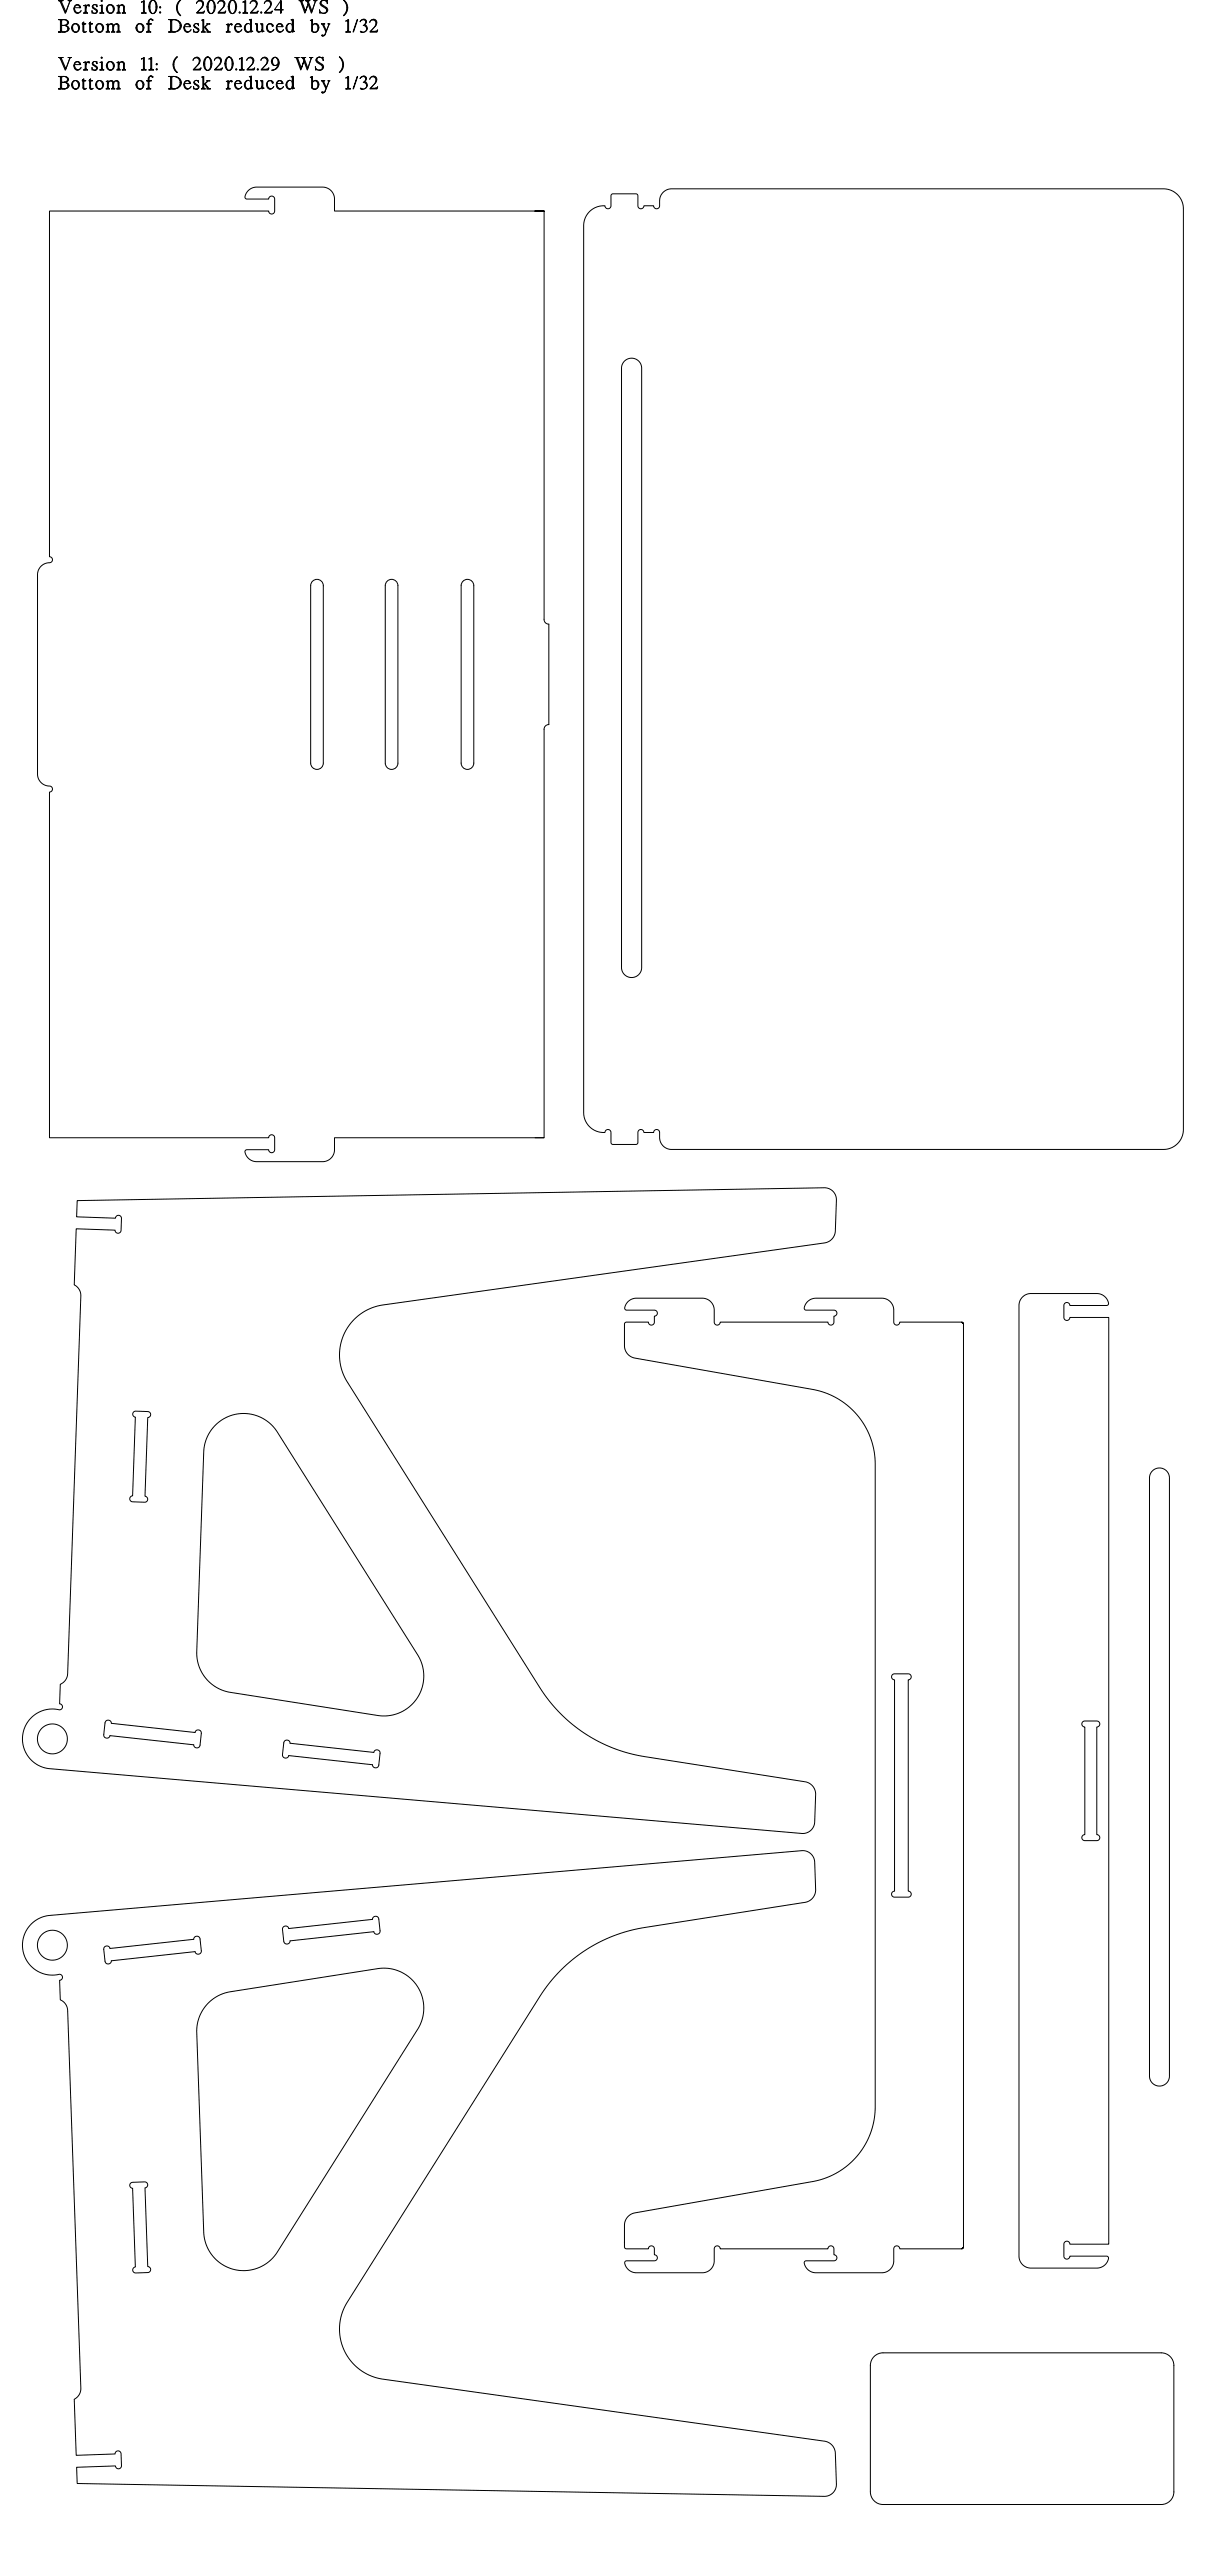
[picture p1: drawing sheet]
<svg xmlns="http://www.w3.org/2000/svg" width="1219mm" height="2587mm" viewBox="0 0 1219 2587" stroke-linecap="round" stroke-linejoin="round" font-family="sans-serif">
<g fill="none" stroke="#000" stroke-width="1">
<path d="M181 0a10 10 0 0 0 0 16M181 0a11 11 0 0 0 0 16M345 0a11 11 0 0 1 0 16M345 0a10 10 0 0 1 0 16M62 1h.1M62 1h1h-2l5 12M63 1h-4h1l6 12 4-12h2h-4h2v1l-4 10-5-11h1M64 20h-5h1l1 1v-1v12v-1l-1 1h-1M64 20a3 3 0 0 1 5 3 3 3 0 0 1-5 3M64 20h-3v12h-2h6M64 20a3 3 0 0 1 4 3 3 3 0 0 1-4 3M64 20h-1l-1 1v-1v11"/>
<path d="M78 5a3 3 0 0 1 3 3h-6M78 5a4 4 0 0 0-4 5 4 4 0 0 0 6 3l1-2a4 4 0 0 1-4 2 4 4 0 0 1-2-5 3 3 0 0 1 3-3M78 5a4 4 0 0 0-3 4 4 4 0 0 0 3 4M78 5l2 1v2l-1-3zM85 6h-1l2-1v3M85 5v1M86 5v8h-2l2-1v1v-8v1l-1-1M86 8h.1M89 5h.1M89 5l1 1zM90 6h.1M90 6a2.1 2.1 0 0 0-3-1 2.1 2.1 0 0 0-1 3"/>
<path d="M90 6h-1a1.5 1.5 0 0 0-2-1 1.5 1.5 0 0 0-1 2v6v-1l2 1h-4M93 7h.1M93 7v1l4 2a1.7 1.7 0 0 1 0 2 1.7 1.7 0 0 1-2 1M93 6l1 2 2 2a2 2 0 0 1 1 2 2 2 0 0 1-2 1M93 6h.1M93 6l1 2 4 2a2.3 2.3 0 0 1-3 3M95 5h.1M95 5h-2v2M95 5h2v2v-2zM95 5l-2 1M95 13h-3v-2a2.5 2.5 0 0 0 3 2M102 0v1"/>
<path d="M102 5v8h-2l2-1v1v-8v1h-2l3-1v8v-1l1 1h-4M107 9h.1M107 9a4 4 0 0 0 4 4M111 5a4 4 0 0 1 4 4 4 4 0 0 1-4 4M111 5a4 4 0 0 0-4 4M111 5a5 5 0 0 1 3 4 5 5 0 0 1-3 4M111 5a5 5 0 0 0-3 4 5 5 0 0 0 3 4M111 5a4 4 0 0 1 3 4 4 4 0 0 1-3 4M111 5h.1M111 13h.1M118 6h.1M118 6h-1l3-1v3"/>
<path d="M118 6h1v-1v8v-1l-2 1h4l-1-1v1v-5M119 5v8M120 8a2.7 2.7 0 0 1 2-3 2.7 2.7 0 0 1 3 2v6v-1l1 1h-3M122 5l2 1v1M122 5h.1M122 5l-1 1-1 2M123 5l1 1v1v6h-1l1-1v1v-6M144 1v12h-2h2v-1v1v-12v1h-1h-1l3-1v12v-1v1h2h-5M149 7h.1M149 7a6 6 0 0 0 5 7M151 19h.1M151 19l-1 2v3h2h-2v8v-1v1h1h-4"/>
<path d="M151 19h1M151 19l-1 1-1 1v11h-2l2-1v1v-8h-2h2a3 3 0 0 1 3-5M152 19a1.2 1.2 0 0 1 1 0 1.2 1.2 0 0 1 0 2l-2-2M152 19l1 1M152 1l1-1a10 10 0 0 0-1 12l1 2a9 9 0 0 1-2-12zM153 0h1M153 0a6 6 0 0 0-4 7M154 0a8 8 0 0 1 1 13l-1 1M154 0a9 9 0 0 1 2 12l-2 2M154 0a8 8 0 0 1 2 12l-2 2M161 7h.1M161 12v1"/>
<path d="M169 20h6h-2l-1 1v-1v12h-3h2v-1v1v-12v1v-1zM175 20h-3v12h-3h6M175 20a7 7 0 0 1 7 6M175 20a6 6 0 0 1 6 6M198 13h6h-7l5-5a4 4 0 0 0 1-5 4 4 0 0 0-5-1l-1 1a4 4 0 0 1 6-2 4 4 0 0 1 0 6l-5 5h7h-2l2-1-1 2M201 1h.1M201 1h-2M201 1a4 4 0 0 1 2 6M205 20h-2l1 1v-1v12v-1l-2 1h4l-1-1v1v-4v-1l4 5-1-1v1M208 7h.1M208 7a6 6 0 0 0 4 7M212 14h.1"/>
<path d="M212 0h.1M212 0a6 6 0 0 0-4 7M212 0a10 10 0 0 0-2 12l2 2M212 0a9 9 0 0 0-2 12l2 2M212 0a8 8 0 0 1 1 13l-1 1M212 0a9 9 0 0 1 2 12l-2 2M212 0a8 8 0 0 1 2 12l-2 2M219 13h7h-7l4-5a4 4 0 0 0 2-5 4 4 0 0 0-5-1l-1 1a4 4 0 0 1 5-2 4 4 0 0 1 0 6l-5 5h7h-1l2-1-1 2M222 1h.1M222 1h-1M222 1a4 4 0 0 1 2 6M229 7h.1"/>
<path d="M229 7a6 6 0 0 0 5 7M233 0h1M233 0a6 6 0 0 0-4 7M233 0a10 10 0 0 0-2 12l2 2a9 9 0 0 1-2-12l2-2M234 0a8 8 0 0 1 1 13l-1 1M234 0a9 9 0 0 1 1 12l-1 2M234 0a8 8 0 0 1 2 12l-2 2M241 12v1M246 1v12h-2h1l1-1v1v-12v1h-1h-1l3-1v12v-1v1h2h-5M250 20l2-1v13l1-13v13v-1h1l-2 1v-12v1zM252 13h6h-7l5-5a4 4 0 0 0 1-5 4 4 0 0 0-5-1l-1 1a4 4 0 0 1 6-2 4 4 0 0 1 0 6l-5 5h7h-2l2-1-1 2M253 1a4 4 0 0 1 5 2 4 4 0 0 1-1 4"/>
<path d="M262 12v1M266 13h7h-7l4-5a4 4 0 0 0 2-5 4 4 0 0 0-6-1l-1 1a4 4 0 0 1 6-2 4 4 0 0 1 0 6l-5 5h7h-2l2-1v2M269 1h.1M269 1h-1M269 1a4 4 0 0 1 2 6M276 10h6v-9v12v-3h-6v-1l6-8v9h3h-3v3M292 20l2-1v13v-13v13v-1h2l-2 1v-12v1zM305 1h-5h2l4 12 3-9-2 7-4-10v1v-1h1h-2l4 11M310 1h.1M310 1h1h-2l4 11M310 1h-1l4 10 4-10h1h-3h2M311 1h-4h1l5 12 4-11"/>
<path d="M313 20l1 11 2 2-3-2zM314 20l-2 1h1v-1v11l1 1 2 1M317 1v1M321 10a4 4 0 0 0 4 3h-4zM321 3h.1M321 3l1 2 6 4a2.9 2.9 0 0 1-3 4M325 0a2.7 2.7 0 0 0-3 2 2.7 2.7 0 0 0 1 3l5 3 1 2M325 0a2.4 2.4 0 0 0-3 2 2.4 2.4 0 0 0 2 3l4 3 1 2M325 0a3 3 0 0 0-4 3M325 0l3 1v-1l1 4a3 3 0 0 0-4-4zM329 10h.1M329 10a3 3 0 0 1-4 3"/>
<path d="M329 10a4 4 0 0 1-4 3M350 20v12h-3h2v-1v1v-12v1h-2l3-1v12v-1l1 1h1h-5M359 20l-4 12zM365 20h1l1 2M365 20h.1M365 20h-2l-1 2M365 19l-2 1-1 2M365 19h1M366 19h.1M366 19a2.7 2.7 0 0 1 2 3 2.7 2.7 0 0 1-2 3 4 4 0 0 1 3 5 4 4 0 0 1-5 2M375 20h.1M375 20h-2"/>
<path d="M375 20a4 4 0 0 1 2 6M62 31v1h3M62 31l1 1h2M64 26h1M64 26h-2h3M64 26a4 4 0 0 1 5 3M65 26a4 4 0 0 1 4 3M65 26a3 3 0 0 1 3 3M68 29h.1M68 29a3 3 0 0 1-3 3M69 29h.1M69 29a4 4 0 0 1-4 3"/>
<path d="M72 28h.1M72 28a4 4 0 0 0 4 4M76 24a4 4 0 0 1 4 4 4 4 0 0 1-4 4M76 24a4 4 0 0 0-4 4M76 24a5 5 0 0 1 3 4 5 5 0 0 1-3 4M76 24a5 5 0 0 0-3 4 5 5 0 0 0 3 4M76 24a4 4 0 0 1 3 4 4 4 0 0 1-3 4M76 24h.1M76 32h.1M84 31l1 1M84 22l-2 2h1v-1v8a1.8 1.8 0 0 0 2 2 1.8 1.8 0 0 0 2-1 1.4 1.4 0 0 1-2 0 1.4 1.4 0 0 1-1-1v-7h2h-2v-2v9M91 22l-2 2h1v-1v8a1.8 1.8 0 0 0 2 2 1.8 1.8 0 0 0 1-1 1.4 1.4 0 0 1-1 0 1.4 1.4 0 0 1-1-1v-7h2h-2v-2v9l1 1"/>
<path d="M97 28h.1M97 28a4 4 0 0 0 3 4M100 24a4 4 0 0 1 4 4 4 4 0 0 1-4 4M100 24a4 4 0 0 0-3 4M100 24a4 4 0 0 0-4 4 4 4 0 0 0 4 4M100 24a5 5 0 0 1 3 4 5 5 0 0 1-3 4M100 24a5 5 0 0 0-3 4 5 5 0 0 0 3 4M100 24h.1M100 32h.1M107 25h.1M107 25l2-1v3M107 25h1v-1v8v-1l-1 1h3l-1-1v1v-5"/>
<path d="M108 24v8M109 27a2.7 2.7 0 0 1 2-3 2.7 2.7 0 0 1 3 3M112 24l1 1v1v6v-1l-1 1h3l-1-1v1v-5M112 24h.1M112 24l-2 1-1 2M112 24l2 2v6M114 27h.1M114 27a2.7 2.7 0 0 1 3-3 2.7 2.7 0 0 1 2 2v6v-1l2 1h-4M117 24h.1M117 24l-2 1-1 2M117 24l2 2v6h-2l2-1v1v-6l-1-1-1-1M137 28h.1"/>
<path d="M137 28a4 4 0 0 0 4 4M140 24a4 4 0 0 1 5 4 4 4 0 0 1-4 4M140 24a4 4 0 0 0-3 4M140 24a5 5 0 0 1 4 4 5 5 0 0 1-3 4M140 24a5 5 0 0 0-2 4 5 5 0 0 0 2 4M140 24a4 4 0 0 1 4 4 4 4 0 0 1-3 4M140 24h.1M174 32l-2-1v1h3M181 26h.1M181 26a6 6 0 0 1-6 6M182 26h.1M182 26a6 6 0 0 1-7 6"/>
<path d="M182 26a7 7 0 0 1-7 6M188 24h.1M188 24a4 4 0 0 0-3 5 4 4 0 0 0 5 3l2-2a4 4 0 0 1-5 2 4 4 0 0 1-2-5 3 3 0 0 1 3-3M188 24a4 4 0 0 0-3 4 4 4 0 0 0 4 4M188 24l2 1 1 2-1-3zM188 24a3 3 0 0 1 3 3h-6M194 30a2.5 2.5 0 0 0 3 2h-3zM195 26h.1M195 26v1l4 2a1.7 1.7 0 0 1 0 2 1.7 1.7 0 0 1-2 1M195 25l1 2 2 2a2 2 0 0 1 1 2 2 2 0 0 1-2 1M195 25h.1M195 25l1 2 4 2a2.3 2.3 0 0 1-3 3"/>
<path d="M197 32h.1M197 24h.1M197 24h-2v2M197 24h2M197 24l-2 1M197 24h2v2v-2M199 24h.1M208 24h3l-3 1zM208 25l-3 3-1-8v12M208 25l-2 2 4 5h1h-2l-3-5 3 5h-1M228 25h.1M228 25h-1l3-1v3"/>
<path d="M229 24v8h-2l2-1v1v-8v1h-1M230 27h.1M232 24h.1M232 24l1 1zM233 25h.1M233 25a2.1 2.1 0 0 0-3-1 2.1 2.1 0 0 0 0 3M233 25h-1a1.5 1.5 0 0 0-2-1 1.5 1.5 0 0 0 0 2v6v-1l1 1h-4M239 24h.1M239 24a4 4 0 0 0-3 5 4 4 0 0 0 5 3l2-2a4 4 0 0 1-5 2 4 4 0 0 1-2-5 3 3 0 0 1 3-3M239 24a4 4 0 0 0-3 4 4 4 0 0 0 4 4M239 24l2 1 1 2-2-3zM239 24a3 3 0 0 1 3 3h-6"/>
<path d="M245 28h.1M245 28a4 4 0 0 0 4 4M252 30a2.6 2.6 0 0 1-3 2 2.6 2.6 0 0 1-2-3 4 4 0 0 1 2-5 4 4 0 0 0-3 4 4 4 0 0 0 3 4M252 30l-1 1-2 1M252 26a3 3 0 0 0-4-3 3 3 0 0 0-2 4l-1 1M259 24h-3l2 1v-1v7l2 1M263 29v-5v1l-1-1h2v8v-1l1 1M263 29a2.3 2.3 0 0 1-2 3 2.3 2.3 0 0 1-2-2l-1-6v7l2 1M263 29v3l2-1v1M263 29l-1 2-2 1M264 24v8M265 32h.1"/>
<path d="M268 27h.1M271 24h.1M271 24a4 4 0 0 0-3 4 4 4 0 0 0 4 4M271 24a4 4 0 0 0-3 5 4 4 0 0 0 5 3l2-2a4 4 0 0 1-5 2 4 4 0 0 1-2-5M271 24a1.9 1.9 0 0 1 3 0 1.9 1.9 0 0 1 0 2M271 24a2.4 2.4 0 0 1 3 2M271 24h2l1 2M271 24l-2 1-1 2M281 24a4 4 0 0 0-3 4 4 4 0 0 0 4 4M281 24l2 1 1 2-2-3zM281 24a4 4 0 0 0-3 5 4 4 0 0 0 6 2l1-1a4 4 0 0 1-6 2 4 4 0 0 1-1-6 3 3 0 0 1 3-2 3 3 0 0 1 3 3h-6M287 28h.1"/>
<path d="M287 28a3 3 0 0 0 3 4 3 3 0 0 0 4-2M291 24a4 4 0 0 0-3 4 4 4 0 0 0 3 4M291 24a4 4 0 0 0-3 4 4 4 0 0 0 4 4l1-1 1-1M291 24l2 1 1 1M291 24a4 4 0 0 0-4 4M315 24a4 4 0 0 1 5 1 4 4 0 0 1 0 5l-2 2-2 1a4 4 0 0 0 3-5 4 4 0 0 0-3-4l-2 1v1zM317 24a5 5 0 0 1 3 4 5 5 0 0 1-4 5M323 36h.1M323 36h1M323 36h3M324 36h.1M326 24h-3l1 1v-1l3 8v2"/>
<path d="M327 34l-1 2h-3M327 34l-3 2M331 24h-2l1 1-2 6-3-7v1l1-1h-2l4 8M331 24l-1 1-3 9M362 31l2 1h-1zM362 32h2M366 25l2 2 1 1M367 22h.1M367 22v2l-2 2a4 4 0 0 1 3 3 4 4 0 0 1-4 3M368 22h.1M368 22l-1 2M368 22a3 3 0 0 0-3-2 3 3 0 0 0-3 2"/>
<path d="M369 28v1M369 29l-1 1M372 32h6h-7l5-5a4 4 0 0 0 1-5 4 4 0 0 0-5-1l-1 2a4 4 0 0 1 6-3 4 4 0 0 1 0 6l-5 5h7h-2l2-1-1 2M63 58h-4h1l5 12 5-12h2h-4h2v1l-4 10-5-11 1 1v-1h1h-2l5 12M102 57v1M144 58v12h-2h2v-1v1v-12v1h-1h-1l3-1v12v-1v1h2h-5M152 58v12h-2h1v-1v1v-12v1h-2l3-1v12v-1l1 1h1h-4M176 58l2-1a11 11 0 0 0 0 16 10 10 0 0 1-2-15zM178 57a10 10 0 0 0 0 16M197 58h.1M197 58h-1M197 58a4 4 0 0 1 3 6"/>
<path d="M208 57h1M208 57a6 6 0 0 0-4 7M208 57a10 10 0 0 0-1 12l1 2M209 57a9 9 0 0 0-3 12l2 2M209 57a8 8 0 0 1 1 13l-1 1M209 57a9 9 0 0 1 2 12l-2 2M209 57a8 8 0 0 1 2 12l-2 2M217 58a4 4 0 0 1 5 2 4 4 0 0 1-1 4M230 57a8 8 0 0 1 3 11l-3 3M230 57a6 6 0 0 0-4 7M230 57a10 10 0 0 0-2 12l2 2M230 57a9 9 0 0 0-2 12l2 2"/>
<path d="M230 57a8 8 0 0 1 1 13l-1 1M230 57a9 9 0 0 1 2 12l-2 2M243 58v12h-2h1v-1v1v-12v1h-2l3-1v12v-1l1 1h1h-4M251 58h.1M251 58h-1M251 58a4 4 0 0 1 2 6M264 58a4 4 0 0 1 4 2 4 4 0 0 1 0 4M276 58a4 4 0 0 0-3 4M276 58a7 7 0 0 1 4 7 7 7 0 0 1-7 6M276 58a7 7 0 0 1 4 7 7 7 0 0 1-7 6 7 7 0 0 0 6-7M276 58a5 5 0 0 1 3 6M276 58a5 5 0 0 0-2 4 5 5 0 0 0 2 4"/>
<path d="M300 58h-4h2h-1l5 12 3-9-2 8-4-11v1v-1h1h-2l4 11M305 58h.1M305 58h2h-2l4 11M305 58l4 11 4-11h1h-3l1 1M307 58h-5l2 1v-1l5 12 3-11M312 59h.1M321 57h.1M321 57a2.9 2.9 0 0 0-4 2 2.9 2.9 0 0 0 2 4l5 3a2.9 2.9 0 0 1-3 5M321 57a2.7 2.7 0 0 0-3 2 2.7 2.7 0 0 0 1 4l5 2v2M321 57a2.4 2.4 0 0 0-3 2 2.4 2.4 0 0 0 1 3l5 3 1 2M321 57l2 1 1-1 1 4a3 3 0 0 0-4-4zM341 57a10 10 0 0 1 0 16"/>
<path d="M341 57a9 9 0 0 1 0 16 11 11 0 0 0 0-16zM64 77h-5h1l1 1v-1v12v-1l-1 1h-1M64 77a3 3 0 0 1 5 3 3 3 0 0 1-5 3M64 77h-3v12h-2h6M64 77a3 3 0 0 1 4 3 3 3 0 0 1-4 3M64 77h-1l-1 1v-1v11M78 62a3 3 0 0 1 3 3h-6M78 62a4 4 0 0 0-4 5 4 4 0 0 0 6 3l1-2a4 4 0 0 1-4 2 4 4 0 0 1-2-5 3 3 0 0 1 3-3M78 62a4 4 0 0 0-3 4 4 4 0 0 0 3 4M78 62l2 1v2l-1-2zM84 79l-2 2h1v-1v9l2 1M86 62v8h-2l2-1v1v-8v1h-2l2-1v3"/>
<path d="M86 65h.1M89 62h.1M89 62l1 1zM90 63h.1M90 63a2.1 2.1 0 0 0-3-1 2.1 2.1 0 0 0-1 3M90 63h-1a1.5 1.5 0 0 0-2 0 1.5 1.5 0 0 0-1 1v6v-1l2 1h-4M91 79l-2 2h1v-1v8a1.8 1.8 0 0 0 2 2 1.8 1.8 0 0 0 1-1 1.4 1.4 0 0 1-1 0 1.4 1.4 0 0 1-1-1v-7h2h-2v-2v9l1 2M93 63l1 2 2 2a2 2 0 0 1 1 2 2 2 0 0 1-2 2M95 62h.1M95 62a2.1 2.1 0 0 0-2 1 2.1 2.1 0 0 0 1 3l3 1a1.7 1.7 0 0 1 0 2 1.7 1.7 0 0 1-2 2M95 62h2v2v-2zM95 62a1.7 1.7 0 0 0-2 1 1.7 1.7 0 0 0 1 2l4 2a2.5 2.5 0 0 1-3 4"/>
<path d="M95 71l-3-1v-2a2.5 2.5 0 0 0 3 3M102 62v8h-2l2-1v1v-8v1h-2l3-1v8v-1l1 1h-4M107 66h.1M107 66a4 4 0 0 0 4 4M111 62a4 4 0 0 1 4 4 4 4 0 0 1-4 4M111 62a4 4 0 0 0-4 4M111 62a5 5 0 0 1 3 4 5 5 0 0 1-3 4M111 62a5 5 0 0 0-3 4 5 5 0 0 0 3 4M111 62a4 4 0 0 1 3 4 4 4 0 0 1-3 4M111 62h.1M111 70h.1M118 63h.1"/>
<path d="M118 63h-1l3-1v3M118 63h1v-1v8v-1l-2 1h4l-1-1v1v-5M119 62v8M120 65a2.7 2.7 0 0 1 2-3 2.7 2.7 0 0 1 3 2v6v-1l1 1h-3M122 62h.1M122 62l-1 1-1 2M123 62l1 2v6h-1l1-1v1v-5v-2l-2-1M151 76h.1M151 76h1M152 76h.1M152 76a3 3 0 0 0-3 5h-2h2v8v-1l-2 1h2v-11l1-1 1-1-1 2v3h2h-2v8v-1v1h1h-4M152 76l1 1"/>
<path d="M152 76l1 1v1l-2-2M157 64v1M157 69v1M157 64h.1M169 77h6h-2l-1 1v-1v12h-3h2v-1v1v-12v1v-1zM175 77h-3v12h-3h6M175 77a7 7 0 0 1 7 6M175 77a6 6 0 0 1 6 6M178 73h.1M200 64l-5 6h6h-1l2-2-1 2M200 64a4 4 0 0 0 0-6 4 4 0 0 0-6 3 3 3 0 0 1 5-2 3 3 0 0 1 0 5l-5 6h7h-7M204 64h.1"/>
<path d="M204 64a6 6 0 0 0 4 7M205 77h-2l1 1v-1v12v-1l-2 1h4l-1-1v1v-4l4 4h-1M208 71h1M221 64l-5 6h7h-2l2-2-1 2M221 64a4 4 0 0 0 0-6 4 4 0 0 0-6 3 3 3 0 0 1 6-2 3 3 0 0 1 0 5l-6 6h7h-6M226 64h.1M226 64a6 6 0 0 0 4 7M230 71h.1M237 69v1M250 77h2v12l1-12v12v-1l1 1h-2v-12v1zM253 64l-4 6h6h-1l2-2-1 2M253 64a4 4 0 0 0 1-6 4 4 0 0 0-6 3 3 3 0 0 1 5-2 3 3 0 0 1 0 5l-5 6h7h-7"/>
<path d="M259 69v1M268 64l-5 6h6h-1l2-2-1 2M268 64a4 4 0 0 0 0-6 4 4 0 0 0-6 3 3 3 0 0 1 5-2 3 3 0 0 1 0 5l-5 6h7h-6M273 62h.1M273 62a4 4 0 0 0 3 4M279 64l-3 2M292 77h2v12v-12v12v-1l2 1h-2v-12v1zM313 77l1 11 2 2-3-2zM314 77l-2 1h1v-1v11l1 1 2 1M317 67a4 4 0 0 0 4 4l-4-1zM324 67v1M324 68a3 3 0 0 1-3 3"/>
<path d="M325 67h.1M325 67a4 4 0 0 1-4 4M341 73h.1M350 77v12h-3h2v-1v1v-12v1h-2l3-1v12v-1l1 1h1h-5M359 77l-4 12zM365 77l2 1v1M365 77h.1M365 77h-2l-1 2M365 76l-2 1-1 2M365 76l1 1M366 77h.1M366 77a2.7 2.7 0 0 1 2 2 2.7 2.7 0 0 1-2 3 4 4 0 0 1 3 5 4 4 0 0 1-5 3"/>
<path d="M367 79h.1M367 79v2l-2 2a4 4 0 0 1 3 4 4 4 0 0 1-4 3M368 79h.1M368 79l-1 2M368 79a3 3 0 0 0-3-2 3 3 0 0 0-3 2M375 77h.1M375 77h-2M375 77a4 4 0 0 1 2 6M62 88v1h3M62 88l1 1h2M64 83h1M64 83h-2h3"/>
<path d="M64 83a4 4 0 0 1 5 3M65 83a4 4 0 0 1 4 3M65 83a3 3 0 0 1 3 3M68 86h.1M68 86a3 3 0 0 1-3 3M69 86h.1M69 86a4 4 0 0 1-4 3M72 85h.1M72 85a4 4 0 0 0 4 5M76 81a4 4 0 0 1 4 4 4 4 0 0 1-4 5M76 81a4 4 0 0 0-4 4M76 81a5 5 0 0 1 3 4 5 5 0 0 1-3 5"/>
<path d="M76 81a5 5 0 0 0-3 4 5 5 0 0 0 3 5M76 81a4 4 0 0 1 3 4 4 4 0 0 1-3 5M76 81h.1M76 90h.1M84 88v-9v2h2h-2v7a1.4 1.4 0 0 0 1 1 1.4 1.4 0 0 0 2 0l-2 1M84 88l1 2M97 85h.1M97 85a4 4 0 0 0 3 5M100 81a4 4 0 0 1 4 4 4 4 0 0 1-4 5M100 81a4 4 0 0 0-3 4M100 81a4 4 0 0 0-4 4 4 4 0 0 0 4 5M100 81a5 5 0 0 1 3 4 5 5 0 0 1-3 5"/>
<path d="M100 81a5 5 0 0 0-3 4 5 5 0 0 0 3 5M100 81h.1M100 90h.1M107 82h.1M107 82l2-1v3M107 82h1v7v-1l-1 1h3l-1-1v1v-5M108 81v8M112 81l1 1v2v5v-1l-1 1h3l-1-1v1v-5M112 81h.1M112 81l-2 1-1 2M112 81a2.2 2.2 0 0 1 2 3M112 81l-3 1v2"/>
<path d="M112 81l2 2v6M114 84h.1M117 81h.1M117 81l-2 1-1 2M117 81l2 1v7v-1l2 1h-4M117 81l2 2v6h-2l2-1v1v-5l-1-2-1-1M137 85h.1M137 85a4 4 0 0 0 4 5M140 81a4 4 0 0 1 5 4 4 4 0 0 1-4 5M140 81a4 4 0 0 0-3 4M140 81a5 5 0 0 1 4 4 5 5 0 0 1-3 5M140 81a5 5 0 0 0-2 4 5 5 0 0 0 2 5"/>
<path d="M140 81a4 4 0 0 1 4 4 4 4 0 0 1-3 5M140 81h.1M174 89l-2-1v1h3M181 83h.1M181 83a6 6 0 0 1-6 6M182 83h.1M182 83a6 6 0 0 1-7 6M182 83a7 7 0 0 1-7 6M188 81h.1M188 81a4 4 0 0 0-3 5 4 4 0 0 0 5 3l2-2a4 4 0 0 1-5 2 4 4 0 0 1-2-5 3 3 0 0 1 3-3M188 81a4 4 0 0 0-3 4 4 4 0 0 0 4 4M188 81l2 1 1 2-1-2z"/>
<path d="M188 81a3 3 0 0 1 3 3h-6M194 87a2.5 2.5 0 0 0 3 3l-3-1zM195 83h.1M195 83l1 1 2 2a2 2 0 0 1 1 2 2 2 0 0 1-2 2M197 90h.1M197 81h.1M197 81a2.1 2.1 0 0 0-2 1 2.1 2.1 0 0 0 1 3l3 2a1.7 1.7 0 0 1 0 2 1.7 1.7 0 0 1-2 1M197 81h2M197 81a1.7 1.7 0 0 0-2 1 1.7 1.7 0 0 0 1 2l4 3a2.3 2.3 0 0 1-3 3M197 81h2v2v-2M199 81h.1M204 89l1-12v8l3-3v-1h3h-2l-3 3 4 5h1h-2l-3-5 3 5h-1"/>
<path d="M228 82h.1M228 82h-1l3-1v3M229 81v8h-2l2-1v1v-8v1h-1M230 84h.1M232 81h.1M232 81l1 1zM233 82h.1M233 82a2.1 2.1 0 0 0-3-1 2.1 2.1 0 0 0 0 3M233 82h-1a1.5 1.5 0 0 0-2 0 1.5 1.5 0 0 0 0 2v5v-1l1 1h-4M239 81h.1M239 81a4 4 0 0 0-3 5 4 4 0 0 0 5 3l2-2a4 4 0 0 1-5 2 4 4 0 0 1-2-5 3 3 0 0 1 3-3M239 81a4 4 0 0 0-3 4 4 4 0 0 0 4 4"/>
<path d="M239 81l2 1 1 2-2-2zM239 81a3 3 0 0 1 3 3h-6M245 85h.1M245 85a3 3 0 0 0 3 4 3 3 0 0 0 4-2M246 85h.1M246 85a4 4 0 0 0 3 4M246 85a4 4 0 0 1 3-4 4 4 0 0 0-3 4 4 4 0 0 0 4 4l1-1 1-1M252 83a3 3 0 0 0-4-2 3 3 0 0 0-2 3l-1 1M259 81h-3l2 1v-1v6a2.7 2.7 0 0 0 3 2 2.7 2.7 0 0 0 2-2M263 87v-6v1l-1-1h2v8v-1l1 1M263 87a2.3 2.3 0 0 1-2 2 2.3 2.3 0 0 1-2-2l-1-6v7l2 1M263 87v2l2-1v1"/>
<path d="M264 81v8M265 89h.1M268 84h.1M271 81h.1M271 81a4 4 0 0 0-3 4 4 4 0 0 0 4 4M271 81a4 4 0 0 0-3 5 4 4 0 0 0 5 3l2-2a4 4 0 0 1-5 2 4 4 0 0 1-2-5M271 81a2.4 2.4 0 0 1 3 3M271 81l2 1 1 2M271 81l-2 1-1 2M271 81a1.9 1.9 0 0 1 3 0 1.9 1.9 0 0 1 0 3M281 81a4 4 0 0 0-3 4 4 4 0 0 0 4 4M281 81l2 1 1 2-2-2z"/>
<path d="M281 81a4 4 0 0 0-3 5 4 4 0 0 0 6 2l1-1a4 4 0 0 1-6 2 4 4 0 0 1-1-6 3 3 0 0 1 3-2 3 3 0 0 1 3 3h-6M287 85h.1M287 85a3 3 0 0 0 3 4 3 3 0 0 0 4-2M288 85h.1M288 85a4 4 0 0 0 3 4M291 81a4 4 0 0 0-3 4M291 81a4 4 0 0 0-3 4 4 4 0 0 0 4 4l1-1 1-1M291 81a4 4 0 0 0-4 4M291 81l2 1 1 1M317 81a5 5 0 0 1 3 5 5 5 0 0 1-4 4M317 81a4 4 0 0 1 3 5 4 4 0 0 1-4 4M317 81a2.8 2.8 0 0 0-3 2 2.9 2.9 0 0 1 4-2 2.9 2.9 0 0 1 1 4 4 4 0 0 1-3 5"/>
<path d="M323 93h3M324 93h.1M326 81h-3l1 1v-1l3 8v3M327 92l-1 1h-3h1M327 92l-3 1M331 81h-2l1 1-2 6-3-7v1l1-1h-2l4 8M331 81l-1 1-3 10M362 89l2 1a1.2 1.2 0 0 1-1 0 1.2 1.2 0 0 1-1-1zM362 89l2 1M366 82a4 4 0 0 1 2 6M377 83l-5 6h7h-2l2-2-1 2M377 83a4 4 0 0 0 0-6 4 4 0 0 0-6 3 3 3 0 0 1 6-2 3 3 0 0 1 0 5l-6 6h7h-6"/>
<path d="M50 212h220a3 3 0 0 0 3 3 3 3 0 0 0 3-3v-12a3 3 0 0 0-3-3 3 3 0 0 0-3 3h-23a4 4 0 0 1 1-7l3-3 6-2h67a12 12 0 0 1 12 12v12h210v411a5 5 0 0 0 5 4v101a5 5 0 0 0-5 5v410h-210v12a12 12 0 0 1-12 12h-66a10 10 0 0 1-12-11l2-1h22a3 3 0 0 0 3 3 3 3 0 0 0 3-3v-12a3 3 0 0 0-3-3 3 3 0 0 0-3 3h-220v-347a3 3 0 0 0 3-4 3 3 0 0 0-5-2 12 12 0 0 1-10-12v-201a13 13 0 0 1 13-12 3 3 0 0 0 2-3 3 3 0 0 0-3-3zM592 212a18 18 0 0 1 16-5v2l2 1h2l1-2 1-11 1-2h24l2 1v11l1 2h3l2-2h9l2 2 2 1 2-2 1-9 2-4 4-4 5-1h495a20 20 0 0 1 19 20v925a20 20 0 0 1-19 20h-495l-5-1-4-4-2-5-1-8-2-2h-2l-2 3h-9l-2-3h-3l-1 3v10l-2 2h-24l-1-2-1-12-1-1h-2l-2 1v1a19 19 0 0 1-22-19v-892a20 20 0 0 1 6-14zM627 363l5-3 6 1 5 3 1 6v603v3l-2 3-4 2-3 1h-4l-4-2-2-4-1-4v-602l1-4zM314 584a6 6 0 0 1 7-1 6 6 0 0 1 4 5v179a6 6 0 0 1-7 6 6 6 0 0 1-6-6v-179zM389 584a6 6 0 0 1 7-1 6 6 0 0 1 4 5v179a6 6 0 0 1-7 6 6 6 0 0 1-6-6v-179zM465 584a6 6 0 0 1 7-1 6 6 0 0 1 4 5v179a6 6 0 0 1-7 6 6 6 0 0 1-6-6v-179zM537 1143h9zM78 1206l750-13a13 13 0 0 1 12 17l-2 30-3 5-6 4-446 62-10 3-9 5-8 7-7 9-6 11-2 14 1 13 5 13 195 310a153 153 0 0 0 108 69l161 26 5 4 3 5-1 31a12 12 0 0 1-14 11l-757-65a30 30 0 0 1-24-37 30 30 0 0 1 37-22 3 3 0 0 0 2-4 3 3 0 0 0-2-3l1-19a15 15 0 0 0 7-16l13-374a13 13 0 0 0-6-11l1-55a1.3 1.3 0 0 1 1-2 1.3 1.3 0 0 1 2 1l35 1a1.8 1.8 0 0 1 2 0 1.8 1.8 0 0 1 0 2 3 3 0 0 0 4 0 3 3 0 0 0 2-4v-9a3 3 0 0 0-3-4 3 3 0 0 0-3 3l-37-1a1.4 1.4 0 0 1-2-1 1.4 1.4 0 0 1 0-1zM631 1308l3-3 5-1 69 1 5 2 3 4 1 5v13l1 2h2h2l1-3h108l2 3h2h1l1-2v-7h2l1-2v-2l-2-2h-29a4 4 0 0 1 0-6l5-4 5-2h68l6 3 3 4 2 5v13l2 2h2l2-3h62l1 1 1 1-2-2 2 2v928l-2 2 2-2-1 1-1 1h-62l-1-3h-3h-2v2v14l-1 3-3 4-5 3-3 1h-67a11 11 0 0 1-11-12h2h28l2-2v-2l-1-2h-2v-7l-1-2h-1h-3l-1 3h-108l-1-3h-2h-2l-1 2v13l-1 4-2 4-5 3-3 1h-68a10 10 0 0 1-10-12h1h29l2-2v-2l-1-2h-2v-7l-2-2h-3l-1 3-23-1-1-1v-23a13 13 0 0 1 12-12l177-31a76 76 0 0 0 63-75v-648a76 76 0 0 0-65-73l-177-32a13 13 0 0 1-10-12v-22l1-1 1-1h22l1 3h3l2-2v-7h2l1-3-1-2-2-1h-28a2.1 2.1 0 0 1-2-3zM1027 1303l4-2 4-1h67a11 11 0 0 1 11 11l-2 1h-37a3 3 0 0 0-3-3 3 3 0 0 0-3 3v12a3 3 0 0 0 3 3 3 3 0 0 0 3-3h40v931h-40a3 3 0 0 0-3-3 3 3 0 0 0-3 3v12a3 3 0 0 0 3 3 3 3 0 0 0 3-3h37l2 1v1a12 12 0 0 1-11 10h-67a12 12 0 0 1-12-12v-955l1-5zM134 1419l2-1h13l1 1 1 2v2l-3 1-2 79 2 1v3v1l-2 1h-13l-2-1-1-2 1-2 2-1 3-79-3-2zM216 1432l7-6 8-3 9-2 8-1 9 2 8 4 7 5 6 7 144 229 2 7 1 6v8l-1 7-2 6-4 6-4 6-6 4-5 3-7 3-7 1h-7l-151-24-8-2-7-3-6-5-6-7-5-11-1-11 7-202 1-8 2-7 4-6z"/>
<path d="M1157 1478l6-3 5 1 5 3 1 6v601v4l-2 3-4 2-3 1-4-1-4-2-2-3-1-4v-601l1-4zM896 1683l2-1h14l2 1 1 2-1 2-2 1v212l2 1 1 2-1 2-2 1h-14l-2-1-1-2 1-2 2-1v-212l-1-1-1-1zM106 1730a3 3 0 0 1 4-1 3 3 0 0 1 2 3l84 9a3 3 0 0 1 3-3 3 3 0 0 1 3 4l-1 11a3 3 0 0 1-3 3 3 3 0 0 1-3-3l-85-9a3 3 0 0 1-3 2 3 3 0 0 1-3-3zM1087 1730l2-1h13l2 1v2v2l-3 1v108l3 1v2v2l-2 1h-13l-2-1-1-1 1-3 2-1v-108h-1l-1-2zM286 1750a3 3 0 0 1 3-1 3 3 0 0 1 2 3l84 9a3 3 0 0 1 4-3 3 3 0 0 1 3 4l-2 11a3 3 0 0 1-3 3 3 3 0 0 1-3-3l-84-9a3 3 0 0 1-4 2 3 3 0 0 1-2-3zM31 1933a30 30 0 0 1 19-8l752-65a13 13 0 0 1 16 10l1 31-3 6-5 4-162 26a155 155 0 0 0-114 80l-188 299-5 12-1 14 2 13 6 13 7 8 8 7 9 4 10 3 447 63 5 4 4 6 1 33a12 12 0 0 1-14 12l-748-13-1-14a1.4 1.4 0 0 1 0-2 1.4 1.4 0 0 1 2 0l37-1a3 3 0 0 0 4 2 7 7 0 0 0 2-7v-7a3 3 0 0 0-3-3 3 3 0 0 0-3 3l-38 1a1.2 1.2 0 0 1-2 0 1.2 1.2 0 0 1 0-2l-1-51a4 4 0 0 1 3-5 21 21 0 0 0 3-18l-13-371a14 14 0 0 0-7-11l-1-17a1.6 1.6 0 0 1 0-2 1.6 1.6 0 0 1 2-1 3 3 0 0 0 0-4 3 3 0 0 0-4-1 30 30 0 0 1-32-16 30 30 0 0 1 5-35zM284 1936a3 3 0 0 1 4-1 3 3 0 0 1 2 3l84-9a3 3 0 0 1 3-4 3 3 0 0 1 3 3l2 12a3 3 0 0 1-3 3 3 3 0 0 1-4-2l-84 9a3 3 0 0 1-3 3 3 3 0 0 1-3-3l-1-11zM105 1956a3 3 0 0 1 3-1 3 3 0 0 1 2 3l85-9a3 3 0 0 1 3-4 3 3 0 0 1 3 3l1 12a3 3 0 0 1-3 3 3 3 0 0 1-3-2l-84 9a3 3 0 0 1-3 3 3 3 0 0 1-4-3l-1-11zM209 2013l9-7 11-4 156-24h8l7 2 6 3 6 4 5 6 4 6 2 6 2 7 1 6-1 7-2 6-3 7-142 225-5 7-7 5-7 4-8 2h-8l-8-1-7-2-7-4-6-6-5-6-3-7-2-7-7-208v-8l3-7 3-7zM131 2194l2-1 13-1 1 1 1 2v2l-2 1 2 79 2 1 1 2v2l-2 1-13 1-2-1-1-2 1-2 2-1-3-79-2-2zM877 2368a13 13 0 0 1 10-4h279a13 13 0 0 1 13 13v127a13 13 0 0 1-13 12h-279a13 13 0 0 1-13-12v-127l1-4z"/>
<circle cx="102" cy="1" r=".6"/>
<circle cx="161" cy="7" r=".6"/>
<circle cx="161" cy="13" r=".6"/>
<circle cx="241" cy="13" r=".6"/>
<circle cx="262" cy="13" r=".6"/>
<circle cx="102" cy="58" r=".6"/>
<circle cx="157" cy="65" r=".6"/>
<circle cx="157" cy="70" r=".6"/>
<circle cx="237" cy="70" r=".6"/>
<circle cx="259" cy="70" r=".6"/>
<circle cx="53" cy="1747" r="15"/>
<circle cx="53" cy="1954" r="15"/>
</g>
</svg>
